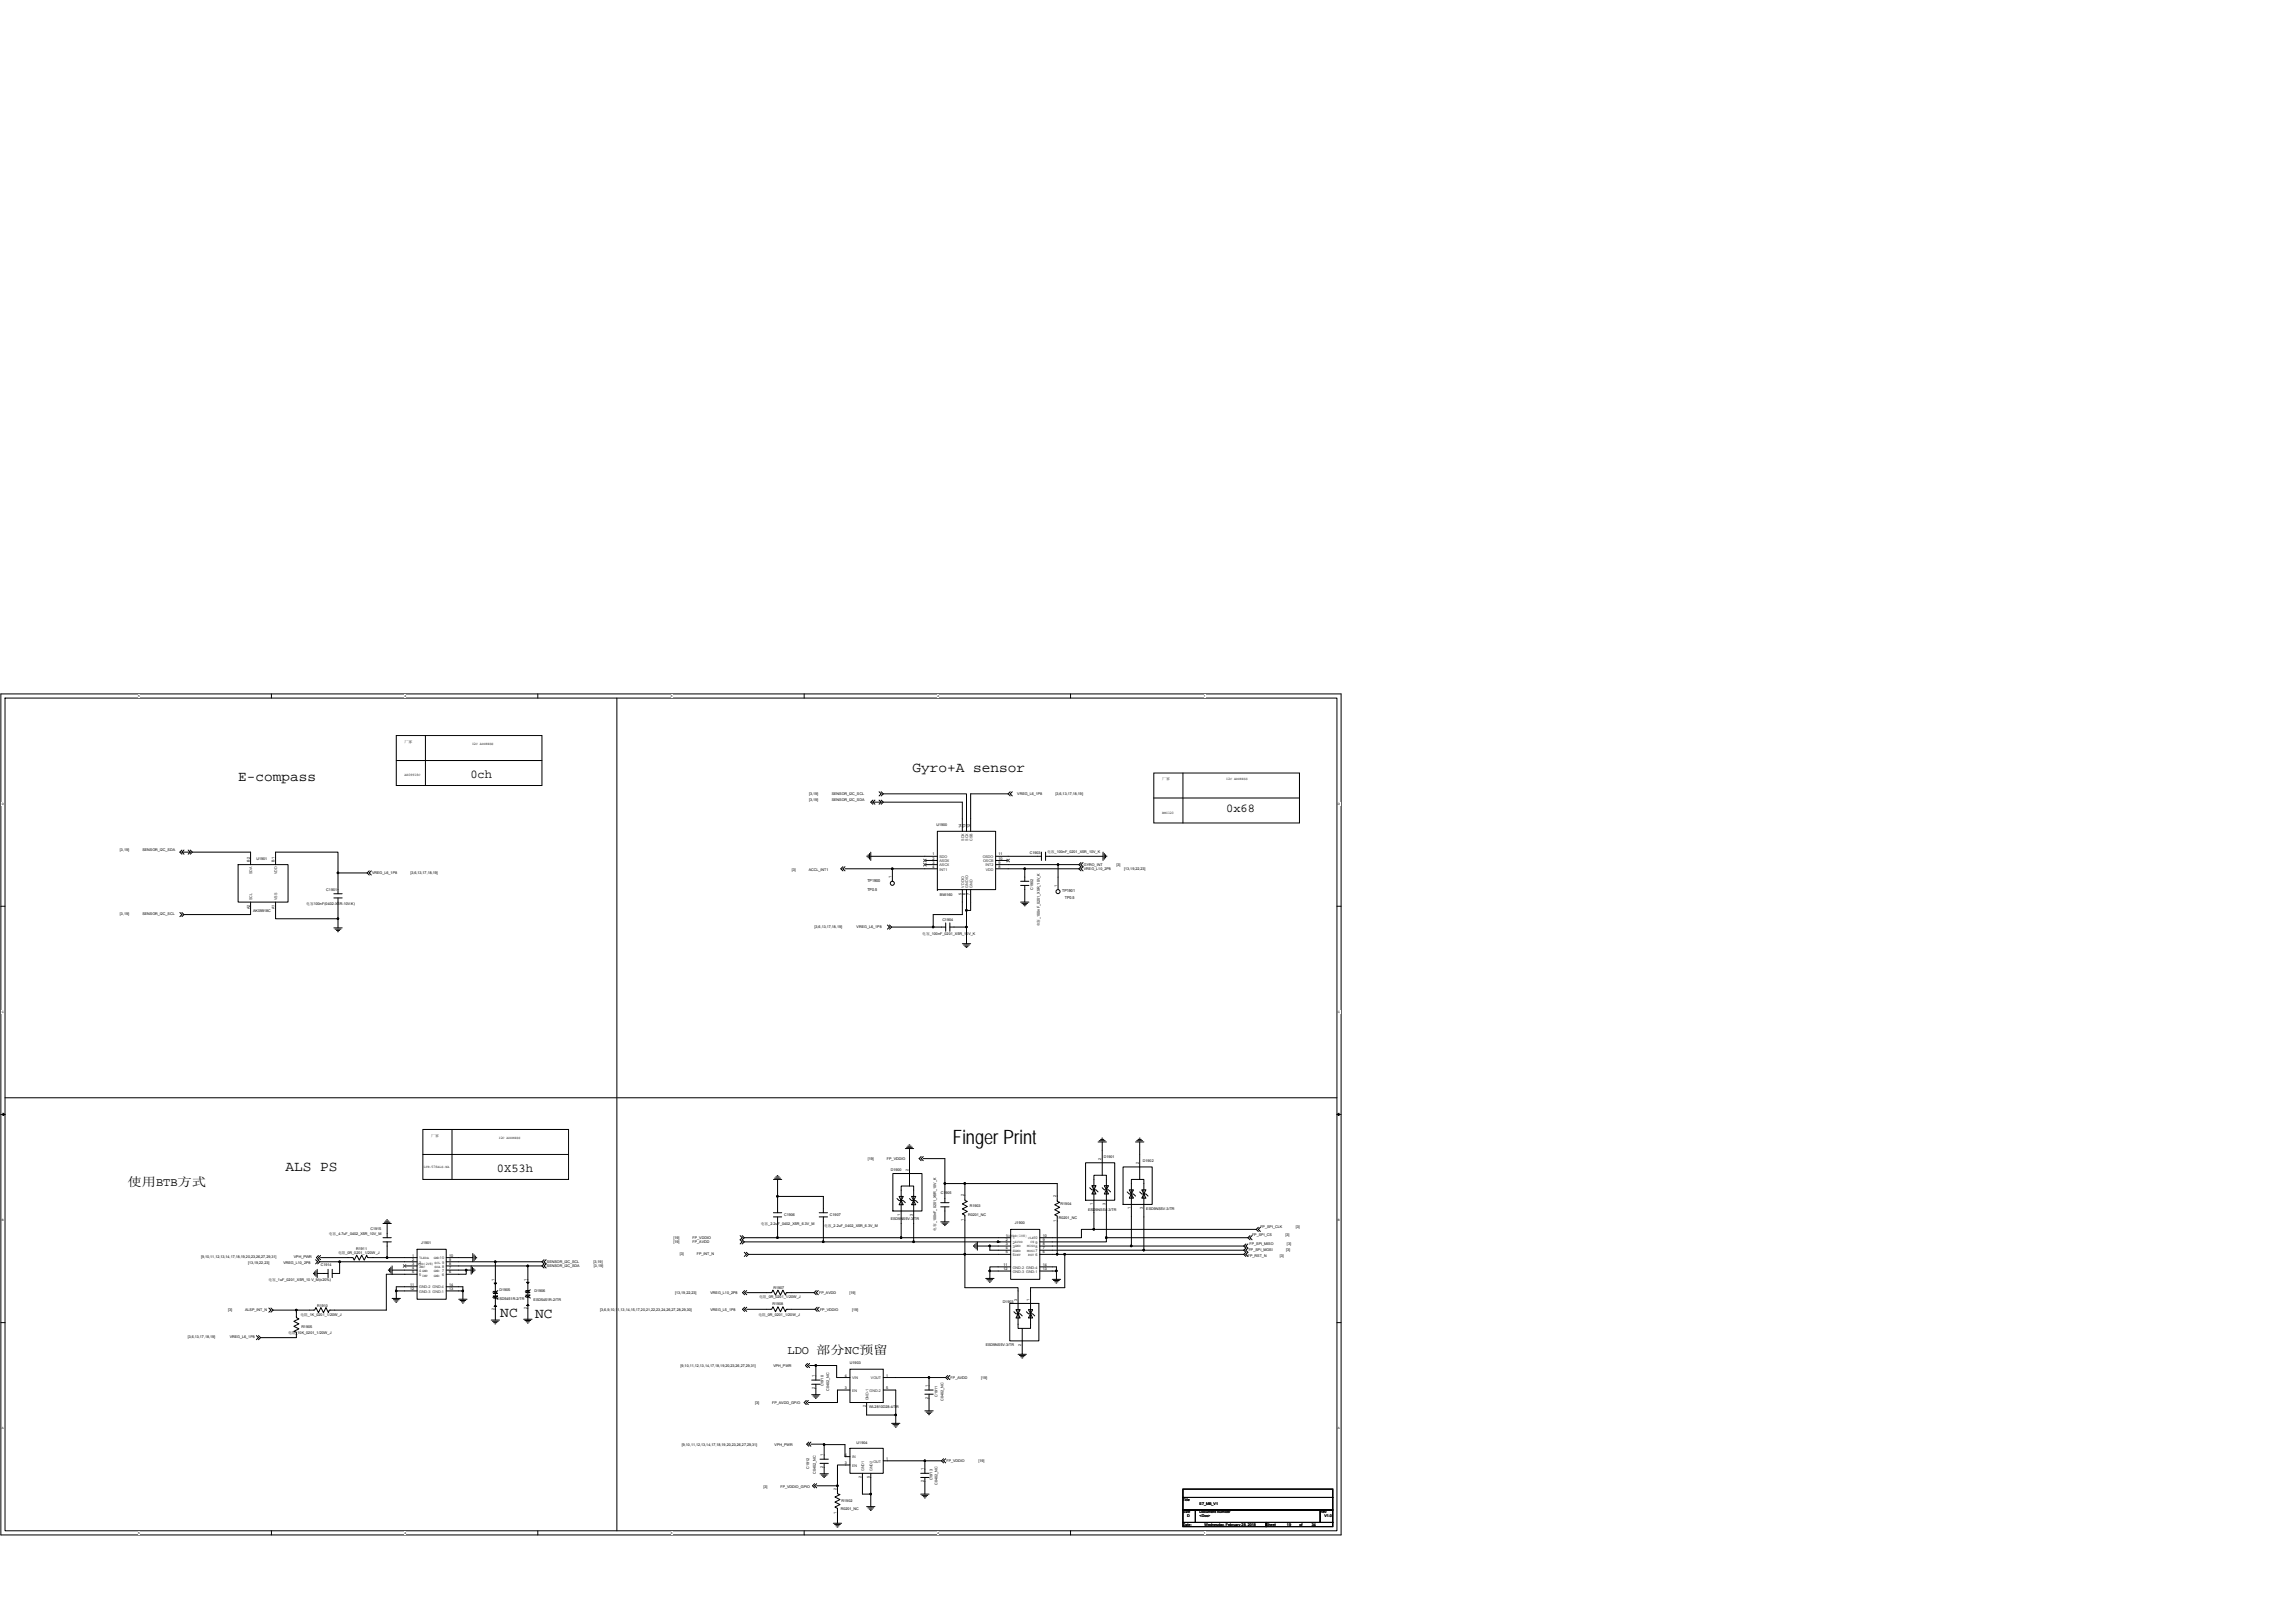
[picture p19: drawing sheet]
<svg xmlns="http://www.w3.org/2000/svg" width="420mm" height="297mm" viewBox="0 0 420 297" stroke-linecap="round" stroke-linejoin="round" font-family="sans-serif">
<defs><g id="words">
<text font-size="3.6" x="174.4" y="209.3">Finger Print</text>
<g font-size="2.6">
<text x="43.6" y="142.9">E-compass</text>
<text x="167" y="141.3">Gyro+A sensor</text>
<text x="52.3" y="214.3">ALS PS</text>
<text x="91.6" y="241">NC</text>
<text x="98" y="241.3">NC</text>
</g>
<g font-size="2.2">
<text x="86.1" y="142.5">0ch</text>
<text x="224.5" y="148.7">0x68</text>
<text x="91" y="214.5">0X53h</text>
<text x="23.3" y="217">使用BTB方式</text>
<text x="144.2" y="247.8">LDO 部分NC预留</text>
</g>
<g font-size=".7">
<text x="74.1" y="136">厂家</text>
<text x="86.4" y="136.4">I2C ADDRESS</text>
<text x="74.1" y="142">AK09918C</text>
<text x="212.8" y="142.8">厂家</text>
<text x="224.5" y="142.8">I2C ADDRESS</text>
<text x="148.1" y="146.7">[3,19]</text>
<text x="148.1" y="145.4">[3,19]</text>
<text x="152.3" y="146.7">SENSOR_I2C_SDA</text>
<text x="152.3" y="145.4">SENSOR_I2C_SCL</text>
<text x="186.2" y="145.5">VREG_L6_1P8</text>
<text x="193.2" y="145.5">[3,6,13,17,18,19]</text>
<text x="212.8" y="148.9">BMI120</text>
<text x="22" y="155.8">[3,19]</text>
<text x="26.1" y="155.8">SENSOR_I2C_SDA</text>
<text x="171.5" y="151.2">U1900</text>
<text x="176" y="151.6" transform="rotate(-90 176 151.6)">14</text>
<text x="176.8" y="151.6" transform="rotate(-90 176.8 151.6)">13</text>
<text x="177.5" y="151.6" transform="rotate(-90 177.5 151.6)">12</text>
<text x="45.7" y="157.7" transform="rotate(-90 45.7 157.7)">B2</text>
<text x="46.9" y="157.5">U1901</text>
<text x="50.3" y="157.7" transform="rotate(-90 50.3 157.7)">B1</text>
<text x="68.1" y="160">VREG_L6_1P8</text>
<text x="75.1" y="160">[3,6,13,17,18,19]</text>
<text x="144.9" y="159.3">[3]</text>
<text x="148.1" y="159.3">ACCL_INT1</text>
<text x="158.8" y="161.5">TP1900</text>
<text x="163.2" y="160.8" transform="rotate(-90 163.2 160.8)">1</text>
<text x="170.7" y="156.5">1</text>
<text x="170.7" y="157.3">2</text>
<text x="170.7" y="158.1">3</text>
<text x="170.7" y="158.8">4</text>
<text x="182.8" y="158.1">9</text>
<text x="182.8" y="157.3">10</text>
<text x="182.8" y="156.5">11</text>
<text x="182.8" y="158.8">8</text>
<text x="188.5" y="156.3">C1903</text>
<text x="191.7" y="156.1">电容_100nF_0201_X5R_10V_K</text>
<text x="198.4" y="159.2">VREG_L10_2P8</text>
<text x="198.4" y="158.5">GYRO_INT</text>
<text x="204.4" y="158.5">[3]</text>
<text x="205.8" y="159.2">[13,19,22,23]</text>
<text x="22" y="167.5">[3,19]</text>
<text x="26.1" y="167.5">SENSOR_I2C_SCL</text>
<text x="45.7" y="166.5" transform="rotate(-90 45.7 166.5)">A2</text>
<text x="46.3" y="166.9">AK09918C</text>
<text x="50.3" y="166.5" transform="rotate(-90 50.3 166.5)">A1</text>
<text x="56.1" y="165.6">电容100nF(0402-X5R-10V-K)</text>
<text x="59.7" y="163.1">C1901</text>
<text x="158.8" y="163">TP0.5</text>
<text x="172.1" y="164">BMI160</text>
<text x="176" y="163.7" transform="rotate(-90 176 163.7)">5</text>
<text x="176.8" y="163.7" transform="rotate(-90 176.8 163.7)">6</text>
<text x="177.5" y="163.7" transform="rotate(-90 177.5 163.7)">7</text>
<text x="189.2" y="162.9" transform="rotate(-90 189.2 162.9)">C1902</text>
<text x="193.5" y="162.3" transform="rotate(-90 193.5 162.3)">1</text>
<text x="194.5" y="163.2">TP1901</text>
<text x="194.9" y="164.5">TP0.5</text>
<text x="149.1" y="169.8">[3,6,13,17,18,19]</text>
<text x="156.8" y="169.8">VREG_L6_1P8</text>
<text x="168.9" y="171.2">电容_100nF_0201_X5R_10V_K</text>
<text x="172.5" y="168.6">C1904</text>
<text x="190.4" y="169.5" transform="rotate(-90 190.4 169.5)">电容_100nF_0201_X5R_10V_K</text>
<text x="78.9" y="208">厂家</text>
<text x="91.3" y="208.5">I2C ADDRESS</text>
<text x="77.6" y="213.8">LTR-578ALS-WA</text>
<text x="158.9" y="212.3">[19]</text>
<text x="162.4" y="212.3">FP_VDDIO</text>
<text x="163.1" y="214.3">D1900</text>
<text x="166.3" y="214.2" transform="rotate(-90 166.3 214.2)">2</text>
<text x="201.6" y="212.3" transform="rotate(-90 201.6 212.3)">2</text>
<text x="202.1" y="211.9">D1901</text>
<text x="208.5" y="213" transform="rotate(-90 208.5 213)">2</text>
<text x="209.2" y="212.6">D1902</text>
<text x="172.2" y="218.4">C1905</text>
<text x="176.5" y="219" transform="rotate(-90 176.5 219)">2</text>
<text x="177.6" y="220.9">R1903</text>
<text x="193.4" y="219.1" transform="rotate(-90 193.4 219.1)">2</text>
<text x="194.2" y="220.6">R1904</text>
<text x="199.2" y="221.6">ESD9NS5V-3/TR</text>
<text x="200.1" y="220.6" transform="rotate(-90 200.1 220.6)">1</text>
<text x="202.4" y="220.6" transform="rotate(-90 202.4 220.6)">3</text>
<text x="207" y="221.3" transform="rotate(-90 207 221.3)">1</text>
<text x="209.2" y="221.3" transform="rotate(-90 209.2 221.3)">3</text>
<text x="209.9" y="221.5">ESD9NS5V-3/TR</text>
<text x="60.2" y="226.1">电容_4.7uF_0402_X5R_10V_M</text>
<text x="67.8" y="225.1">C1915</text>
<text x="77.1" y="227.7">J1901</text>
<text x="123.3" y="227.4">[19]</text>
<text x="123.3" y="226.7">[19]</text>
<text x="126.8" y="227.4">FP_AVDD</text>
<text x="126.8" y="226.7">FP_VDDIO</text>
<text x="139.3" y="224.2">电容_2.2uF_0402_X5R_6.3V_M</text>
<text x="143.6" y="222.6">C1906</text>
<text x="150.9" y="224.5">电容_2.2uF_0402_X5R_6.3V_M</text>
<text x="151.9" y="222.6">C1907</text>
<text x="163.1" y="223.3">ESD9NS5V-3/TR</text>
<text x="164.8" y="222.5" transform="rotate(-90 164.8 222.5)">1</text>
<text x="167.1" y="222.5" transform="rotate(-90 167.1 222.5)">3</text>
<text x="171.4" y="225.2" transform="rotate(-90 171.4 225.2)">电容_100nF_0201_X5R_10V_K</text>
<text x="176.5" y="223.5" transform="rotate(-90 176.5 223.5)">1</text>
<text x="177.2" y="222.6">R0201_NC</text>
<text x="184.1" y="226.4">1IOVDD(1V8)</text>
<text x="184.1" y="227.1">2</text>
<text x="184.1" y="227.9">3</text>
<text x="185.8" y="224.1">J1900</text>
<text x="188.2" y="226.8">CLK10</text>
<text x="188.7" y="227.5">CS 9</text>
<text x="190.9" y="226.4">10</text>
<text x="190.9" y="227.9">8</text>
<text x="190.9" y="227.1">9</text>
<text x="193.4" y="223.6" transform="rotate(-90 193.4 223.6)">1</text>
<text x="193.9" y="223">R0201_NC</text>
<text x="228.8" y="227.9">FP_SPI_MISO</text>
<text x="229.2" y="226.2">FP_SPI_CS</text>
<text x="230.7" y="224.7">FP_SPI_CLK</text>
<text x="235.3" y="226.2">[3]</text>
<text x="235.6" y="227.9">[3]</text>
<text x="237.2" y="224.7">[3]</text>
<text x="36.8" y="230.2">[9,10,11,12,13,14,17,18,19,20,23,26,27,29,31]</text>
<text x="45.4" y="231.2">[13,19,22,23]</text>
<text x="51.9" y="231.2">VREG_L10_2P8</text>
<text x="53.8" y="230.2">VPH_PWR</text>
<text x="58.7" y="231.8">C1914</text>
<text x="61.9" y="229.6">电阻_0R_0201_1/20W_J</text>
<text x="65.2" y="228.8">R1911</text>
<text x="75.4" y="230">1</text>
<text x="75.4" y="230.8">2</text>
<text x="75.4" y="231.5">3</text>
<text x="75.4" y="232.3">4</text>
<text x="75.4" y="233">5</text>
<text x="76.5" y="231.5">VDD(2V8) SCL</text>
<text x="79.4" y="232.9">GND 7</text>
<text x="79.4" y="233.6">GND 6</text>
<text x="79.4" y="230.4">GND10</text>
<text x="79.6" y="232.1">SDA 8</text>
<text x="82.2" y="230">10</text>
<text x="82.2" y="231.5">8</text>
<text x="82.2" y="230.8">9</text>
<text x="82.2" y="232.3">7</text>
<text x="82.2" y="233">6</text>
<text x="100.1" y="231.2">SENSOR_I2C_SCL</text>
<text x="100.1" y="231.9">SENSOR_I2C_SDA</text>
<text x="108.7" y="231.2">[3,19]</text>
<text x="108.7" y="231.9">[3,19]</text>
<text x="124.4" y="229.7">[3]</text>
<text x="127.6" y="229.7">FP_INT_N</text>
<text x="183.7" y="231.7">11</text>
<text x="183.7" y="232.5">12</text>
<text x="184.1" y="228.6">4</text>
<text x="184.1" y="229.4">5</text>
<text x="188.1" y="228.3">MISO8</text>
<text x="188.1" y="229.1">MOSI7</text>
<text x="188.2" y="229.8">RST 6</text>
<text x="190.9" y="231.7">14</text>
<text x="190.9" y="232.5">13</text>
<text x="190.9" y="228.6">7</text>
<text x="190.9" y="229.4">6</text>
<text x="228.5" y="230">FP_RST_N</text>
<text x="228.6" y="228.9">FP_SPI_MOSI</text>
<text x="234.3" y="230">[3]</text>
<text x="235.5" y="228.9">[3]</text>
<text x="41.8" y="239.9">[3]</text>
<text x="44.9" y="239.9">ALSP_INT_N</text>
<text x="49.2" y="234.5">电容_1uF_0201_X5R_10 V_M(±20%)</text>
<text x="58.1" y="239.2">R1910</text>
<text x="75.1" y="235.3">11</text>
<text x="75.1" y="236.1">12</text>
<text x="82.2" y="235.3">14</text>
<text x="82.2" y="236.1">13</text>
<text x="90.5" y="239.8" transform="rotate(-90 90.5 239.8)">2</text>
<text x="90.5" y="234.5" transform="rotate(-90 90.5 234.5)">1</text>
<text x="91" y="238">ESD5451R-2/TR</text>
<text x="91.4" y="236.3">D1905</text>
<text x="96.5" y="239.6" transform="rotate(-90 96.5 239.6)">2</text>
<text x="96.5" y="234.4" transform="rotate(-90 96.5 234.4)">1</text>
<text x="97.7" y="238.1">ESD5451R-2/TR</text>
<text x="97.8" y="236.4">D1906</text>
<text x="109.9" y="239.9">[3,6,9,10,11,13,14,15,17,20,21,22,23,24,26,27,28,29,30]</text>
<text x="123.6" y="236.9">[13,19,22,23]</text>
<text x="130.1" y="236.9">VREG_L10_2P8</text>
<text x="130.1" y="239.9">VREG_L5_1P8</text>
<text x="139" y="237.5">电阻_0R_0201_1/20W_J</text>
<text x="141.4" y="238.9">R1908</text>
<text x="141.6" y="236">R1907</text>
<text x="150" y="236.8">FP_AVDD</text>
<text x="150.1" y="239.9">FP_VDDIO</text>
<text x="155.5" y="236.8">[19]</text>
<text x="156" y="239.9">[19]</text>
<text x="183.6" y="238.4">D1903</text>
<text x="186.2" y="238" transform="rotate(-90 186.2 238)">3</text>
<text x="188.5" y="238" transform="rotate(-90 188.5 238)">1</text>
<text x="34.4" y="244.9">[3,6,13,17,18,19]</text>
<text x="42.1" y="244.9">VREG_L6_1P8</text>
<text x="52.7" y="244.2">电阻_10K_0201_1/20W_J</text>
<text x="55" y="240.9">电阻_1K_0201_1/20W_J</text>
<text x="55.2" y="243">R1905</text>
<text x="138.8" y="240.9">电阻_0R_0201_1/20W_J</text>
<text x="124.6" y="250.2">[9,10,11,12,13,14,17,18,19,20,23,26,27,29,31]</text>
<text x="141.6" y="250.2">VPH_PWR</text>
<text x="154.7" y="251.9">4</text>
<text x="155.6" y="249.7">U1903</text>
<text x="162.2" y="251.9">1</text>
<text x="180.5" y="246.3">ESD9NS5V-3/TR</text>
<text x="187" y="246.3" transform="rotate(-90 187 246.3)">2</text>
<text x="138.2" y="257">[3]</text>
<text x="141.4" y="257">FP_AVDD_GPIO</text>
<text x="149.2" y="254.3" transform="rotate(-90 149.2 254.3)">2</text>
<text x="149.2" y="252.1" transform="rotate(-90 149.2 252.1)">1</text>
<text x="150.8" y="253.7" transform="rotate(-90 150.8 253.7)">C1910</text>
<text x="151.8" y="254.6" transform="rotate(-90 151.8 254.6)">C0402_NC</text>
<text x="154.7" y="254.2">3</text>
<text x="158.5" y="257.6" transform="rotate(-90 158.5 257.6)">2</text>
<text x="159.1" y="257.8">WL2810D28-4/TR</text>
<text x="162.2" y="254.2">5</text>
<text x="169.9" y="256.1" transform="rotate(-90 169.9 256.1)">2</text>
<text x="169.9" y="253.9" transform="rotate(-90 169.9 253.9)">1</text>
<text x="171.6" y="255.7" transform="rotate(-90 171.6 255.7)">C1911</text>
<text x="172.7" y="256.4" transform="rotate(-90 172.7 256.4)">C0402_NC</text>
<text x="174" y="252.3">FP_AVDD</text>
<text x="179.6" y="252.3">[19]</text>
<text x="124.8" y="264.6">[9,10,11,12,13,14,17,18,19,20,23,26,27,29,31]</text>
<text x="141.8" y="264.6">VPH_PWR</text>
<text x="148.2" y="268.8" transform="rotate(-90 148.2 268.8)">C1912</text>
<text x="149.4" y="269.8" transform="rotate(-90 149.4 269.8)">C0402_NC</text>
<text x="150.7" y="268.7" transform="rotate(-90 150.7 268.7)">2</text>
<text x="150.7" y="266.5" transform="rotate(-90 150.7 266.5)">1</text>
<text x="154.7" y="267.9">3</text>
<text x="154.7" y="266.4">4</text>
<text x="156.8" y="264.3">U1904</text>
<text x="162.2" y="267.2">1</text>
<text x="169.2" y="269.1" transform="rotate(-90 169.2 269.1)">1</text>
<text x="173.3" y="267.6">FP_VDDIO</text>
<text x="179.1" y="267.6">[19]</text>
<text x="139.8" y="272.2">[3]</text>
<text x="142.9" y="272.2">FP_VDDIO_GPIO</text>
<text x="153.2" y="272.6" transform="rotate(-90 153.2 272.6)">2</text>
<text x="154.1" y="274.8">R1902</text>
<text x="157.7" y="270.6" transform="rotate(-90 157.7 270.6)">2</text>
<text x="159.2" y="270.6" transform="rotate(-90 159.2 270.6)">5</text>
<text x="169.2" y="271.3" transform="rotate(-90 169.2 271.3)">2</text>
<text x="170.7" y="270.9" transform="rotate(-90 170.7 270.9)">C1913</text>
<text x="171.6" y="271.8" transform="rotate(-90 171.6 271.8)">C0402_NC</text>
<text x="216.6" y="274.7">Title</text>
<text x="219.6" y="275.4">E7_MB_V1</text>
<text x="153.2" y="277.1" transform="rotate(-90 153.2 277.1)">1</text>
<text x="153.9" y="276.4">R0201_NC</text>
<text x="216.6" y="277">Size</text>
<text x="216.6" y="279.3">Date:</text>
<text x="217.3" y="277.7">D</text>
<text x="219.6" y="277">Document Number</text>
<text x="219.6" y="277.7">&lt;Doc&gt;</text>
<text x="220.5" y="279.3">Wednesday, February 28, 2018</text>
<text x="231.8" y="279.3">Sheet</text>
<text x="235.6" y="279.3">19</text>
<text x="237.9" y="279.3">of</text>
<text x="240.2" y="279.3">34</text>
<text x="241.7" y="277">Rev</text>
<text x="242.5" y="277.7">V1.0</text>
</g>
<g font-size=".7" fill="#333">
<text x="176.5" y="153.9" transform="rotate(-90 176.5 153.9)">SDX</text>
<text x="177.3" y="153.9" transform="rotate(-90 177.3 153.9)">SCX</text>
<text x="178" y="153.9" transform="rotate(-90 178 153.9)">CSB</text>
<text x="46.2" y="160" transform="rotate(-90 46.2 160)">SDA</text>
<text x="50.8" y="160" transform="rotate(-90 50.8 160)">VDD</text>
<text x="172" y="157">SDO</text>
<text x="172" y="157.8">ASDX</text>
<text x="172" y="158.6">ASCX</text>
<text x="172" y="159.3">INT1</text>
<text x="179.9" y="157">OSDO</text>
<text x="180" y="157.8">OSCB</text>
<text x="180.4" y="158.6">INT2</text>
<text x="180.5" y="159.3">VDD</text>
<text x="46.2" y="164.7" transform="rotate(-90 46.2 164.7)">SCL</text>
<text x="50.8" y="164.7" transform="rotate(-90 50.8 164.7)">VSS</text>
<text x="176.5" y="162.4" transform="rotate(-90 176.5 162.4)">VDDIO</text>
<text x="177.3" y="162.4" transform="rotate(-90 177.3 162.4)">GNDIO</text>
<text x="178" y="162.4" transform="rotate(-90 178 162.4)">GND</text>
<text x="185.4" y="226.8">1</text>
<text x="185.4" y="227.6">2AVDD</text>
<text x="76.7" y="230.5">1LEDA</text>
<text x="76.7" y="231.2">2</text>
<text x="76.7" y="232">3NC</text>
<text x="76.7" y="232.8">4 GND</text>
<text x="76.7" y="233.5">5 INT</text>
<text x="80.9" y="231.2">9</text>
<text x="185.4" y="228.4">3GND</text>
<text x="185.4" y="229.1">4GND</text>
<text x="185.4" y="229.9">5INT</text>
<text x="185.4" y="232.2">GND-2 GND-4</text>
<text x="185.4" y="232.9">GND-3 GND-1</text>
<text x="76.7" y="235.8">GND-2 GND-4</text>
<text x="76.7" y="236.6">GND-3 GND-1</text>
<text x="156" y="254.7">EN</text>
<text x="156" y="252.4">VIN</text>
<text x="159" y="256.3" transform="rotate(-90 159 256.3)">GND-1</text>
<text x="159.2" y="254.7">GND-2</text>
<text x="159.5" y="252.4">VOUT</text>
<text x="156" y="268.4">EN</text>
<text x="156" y="266.9">IN</text>
<text x="158.2" y="269.3" transform="rotate(-90 158.2 269.3)">GND1</text>
<text x="159.7" y="269.3" transform="rotate(-90 159.7 269.3)">GND2</text>
<text x="159.9" y="267.7">OUT</text>
</g>
<g font-size=".5">
<text x="25.3" y="127.6">5</text>
<text x="74.1" y="127.6">4</text>
<text x="122.8" y="127.6">3</text>
<text x="171.6" y="127.6">2</text>
<text x="220.4" y="127.6">1</text>
<text x=".3" y="147.3">D</text>
<text x="245" y="147.3">D</text>
<text x=".3" y="185.4">C</text>
<text x="245" y="185.4">C</text>
<text x=".3" y="223.5">B</text>
<text x="245" y="223.5">B</text>
<text x=".3" y="261.6">A</text>
<text x="245" y="261.6">A</text>
<text x="25.3" y="280.7">5</text>
<text x="74.1" y="280.7">4</text>
<text x="122.8" y="280.7">3</text>
<text x="171.6" y="280.7">2</text>
<text x="220.4" y="280.7">1</text>
</g>
</g></defs>
<path d="M.2 127h245.3v153.9h-245.3zM.9 127.8h243.9v152.4h-243.9z" fill="none" stroke="#000" stroke-width=".18"/>
<g fill="#fff">
<path d="M25.3 127.1h.3v.6h-.3z"/>
<path d="M25.3 280.2h.3v.6h-.3z"/>
</g>
<path d="M49.7 127v.8M49.7 280.2v.7" fill="none" stroke="#000" stroke-width=".18"/>
<g fill="#fff">
<path d="M74.1 127.1h.3v.6h-.3z"/>
<path d="M74.1 280.2h.3v.6h-.3z"/>
</g>
<path d="M98.5 127v.8M98.5 280.2v.7" fill="none" stroke="#000" stroke-width=".18"/>
<g fill="#fff">
<path d="M122.8 127.1h.3v.6h-.3z"/>
<path d="M122.8 280.2h.3v.6h-.3z"/>
</g>
<path d="M147.2 127v.8M147.2 280.2v.7" fill="none" stroke="#000" stroke-width=".18"/>
<g fill="#fff">
<path d="M171.6 127.1h.3v.6h-.3z"/>
<path d="M171.6 280.2h.3v.6h-.3z"/>
</g>
<path d="M196 127v.8M196 280.2v.7" fill="none" stroke="#000" stroke-width=".18"/>
<g fill="#fff">
<path d="M220.4 127.1h.3v.6h-.3z"/>
<path d="M220.4 280.2h.3v.6h-.3z"/>
<path d="M.3 146.8h.4v.6h-.4z"/>
<path d="M245 146.8h.3v.6h-.3z"/>
<path d="M.3 184.9h.4v.6h-.4z"/>
<path d="M245 184.9h.3v.6h-.3z"/>
</g>
<path d="M.2 165.9h.7M244.8 165.9h.7" fill="none" stroke="#000" stroke-width=".18"/>
<g fill="#fff">
<path d="M.3 223h.4v.6h-.4z"/>
<path d="M245 223h.3v.6h-.3z"/>
</g>
<path d="M.2 204h.7M244.8 204h.7" fill="none" stroke="#000" stroke-width=".18"/>
<path d="M.5 203.7l.4 .3-.4 .2zM244.8 204l.3-.3v.5z" fill="#000" stroke="#000" stroke-width=".18"/>
<g fill="#fff">
<path d="M.3 261.1h.4v.6h-.4z"/>
<path d="M245 261.1h.3v.6h-.3z"/>
</g>
<g fill="none" stroke="#000" stroke-width=".18">
<path d="M72.5 134.6h26.7v9.2h-26.7zM72.5 139.2h26.7M77.9 134.6v9.2M112.9 127.8v152.4M33.3 155.6l-.4 .4 .4 .3M33.3 156l.4 .3M33.3 156h1.5M33.7 155.6l-.4 .4M34.4 155.6l.4 .4M34.8 156l-.4 .3M34.8 155.6l.4 .4M35.2 156h10.7v2.2"/>
<path d="M35.2 156l-.4 .3M43.6 158.2h9.1v6.9h-9.1zM45.9 158.2h.1M50.5 158.2v-2.2h11.4v3.8M50.5 158.2h.1M61.9 159.8h5.3M61.9 159.8v3.8M67.2 159.8l.4 .3M67.6 159.4l-.4 .4M68 159.4l-.4 .4 .4 .3M154.3 158.6l-.4 .4 .4 .4M154.7 158.6l-.4 .4 .4 .4"/>
<path d="M154.7 159h8.7M158.7 156.6v.2M159 156.4v.6M159.2 156.2v1M159.4 156v1.5M159.4 156.7h12.2M159.8 146.8l.4 .4M159.8 146.8h1.5M159.8 146.4l-.4 .4 .4 .4M160.2 146.4l-.4 .4M160.9 146.4l.4 .4M160.9 144.9l.4 .4-.4 .4"/>
<path d="M161.3 146.4l.4 .4M161.3 144.9l.4 .4M161.3 146.8l-.4 .4M161.7 146.8l-.4 .4M161.7 145.3l-.4 .4M161.7 145.3h15.2v6.8M161.7 146.8h14.5v5.3M163.4 159h8.2M163.4 159v2.3M169.3 157.5h2.3M169.3 158.2h2.3M171.6 152.1h10.7v10.7h-10.7z"/>
<path d="M171.6 156.7h.1M171.6 157.5h.1M171.6 158.2h.1M171.6 159h.1M176.2 152.1h.1M176.9 152.1h.1M177.7 152.1h.1M182.3 156.7h8.4M182.3 159h.1M182.3 158.2h.1M182.3 157.5h.1M182.3 156.7h.1"/>
<path d="M182.3 159h5.3M182.3 158.2h11.4M182.3 157.5h2.3M184.6 145.3h-6.9v6.8M184.6 145.3l.3 .4M184.9 144.9l-.3 .4M185.3 144.9l-.4 .4 .4 .4M190.7 156v1.5M190.7 156.7h.1M191.4 156.7h.1M191.4 156v1.5M191.4 156.7h10.5"/>
<path d="M197.5 159h-9.9v2.3M197.5 158.2l.4 .4-.4 .4M197.5 159l.4 .4M197.5 158.2h-3.8v4.6M197.9 157.9l-.4 .3M198.3 157.9l-.4 .3 .4 .4-.4 .4 .4 .4M201.9 156v1.5M202.2 156.2v1M202.4 156.4v.6M202.6 156.6v.2M211.2 141.5h26.7v9.1h-26.7zM211.2 146h26.7"/>
<path d="M216.6 141.5v9.1M32.9 167l.4 .4-.4 .4M33.3 167l.4 .4M33.7 167.4l-.4 .4M45.9 165.1h.1M45.9 165.1v2.3h-12.2M50.5 165.1v3h11.4v1.7M50.5 165.1h.1M61.1 169.8h1.5M61.1 163.6h1.5M61.1 164.3h1.5M61.4 170.1h1"/>
<path d="M61.6 170.3h.6M61.8 170.5h.2M61.9 163.6h.1M61.9 164.3h.1M61.9 164.3v3.8M162.5 169.3l.3 .4-.3 .4M162.8 169.3l.4 .4M163.2 169.7l-.4 .4M163.2 169.7h7.6M163.4 161.3h.1M171.6 162.8h.1M173.1 169.7h.1"/>
<path d="M173.1 168.9v1.5M173.9 168.9v1.5M173.9 169.7h.1M176.2 172.7h1.5M176.2 162.8h.1M176.2 162.8v4.6h-5.4v2.3h2.3M176.4 173h1.1M176.6 173.2h.6M176.9 173.4h.1M176.9 162.8h.1M176.9 162.8v3.8M176.9 166.6v3.1h-3"/>
<path d="M176.9 169.7v3M177.7 162.8h.1M177.7 162.8v3.8h-.8M186.8 165.1h1.6M186.8 162.1h1.6M186.8 161.3h1.6M187.1 165.3h1M187.3 165.6h.6M187.5 165.8h.2M187.6 162.1h.1M187.6 161.3h.1M187.6 162.1v3"/>
<path d="M193.7 162.8h.1M.9 200.9h243.9M77.4 206.7h26.7v9.2h-26.7zM77.4 211.3h26.7M82.8 206.7v9.2M141.6 215.9h1.5M141.8 215.6h1.1M142 215.4h.7M142.3 215.2h.1M142.4 215.9v3.1M142.4 219h8.3v3M142.4 219v3"/>
<path d="M163.5 214.8h5.3v6.8h-5.3zM164.2 219.4l.4 .3h.8l.3 .4M164.6 219h.8l-.4 .7zM165 219.7l.4 .8h-.8zM165.7 210.2h1.6M166 210h1M166.1 214.8h.1M166.2 209.8h.6M166.4 209.5h.2M166.5 210.2v6.9M166.5 219.4l.4 .3h.7l.4 .4M166.9 219h.7l-.3 .7z"/>
<path d="M167.3 219.7l.3 .8h-.7zM168.6 211.7l-.3 .3 .3 .4M169 211.7l-.4 .3 .4 .4M169 212h4v4.6M173 216.6v3.5M173 216.6h3.6M176.6 216.6h17v3.1M176.6 219.5h.1M176.6 219.5v.2l.5 .2-.9 .4 .9 .5-.9 .5 .9 .4-.9 .5 .4 .2v.1M176.6 216.6v2.9M193.6 219.7h.1M193.6 219.7v.2l.4 .1-.9 .5 .9 .5-.9 .4 .9 .5-.9 .4 .5 .2v.2"/>
<path d="M198.7 212.8h5.4v6.9h-5.4zM199.5 217.4l.4 .4h.7l.4 .3M199.9 217h.7l-.3 .8zM200.3 217.8l.3 .7h-.7zM200.3 219.7v5.3M200.3 219.7h.1M200.3 219.7v-4.6h2.3v4.6M201 209h1.6M201.2 208.8h1.1M201.4 212.8h.1M201.5 208.5h.6M201.7 208.3h.2"/>
<path d="M201.8 209v6.1M201.8 217.4l.4 .4h.7l.4 .3M202.2 217h.7l-.3 .8zM202.6 217.8l.3 .7h-.7zM202.6 219.7h.1M202.6 219.7v6.8M205.6 213.6h5.3v6.8h-5.3zM206.4 218.1l.3 .4h.8l.4 .4M206.7 217.8h.8l-.4 .7zM207.1 218.5l.4 .8h-.8zM207.9 209h1.5M208.1 208.8h1.1"/>
<path d="M208.3 213.6h.1M208.3 208.5h.6M208.6 208.3h.1M208.6 218.1l.4 .4h.8l.4 .4M208.6 209v6.9M209 217.8h.8l-.4 .7zM209.4 218.5l.4 .8h-.8zM49.2 239.4l.4 .4-.4 .4M49.6 239.4l.4 .4M50 239.8h4.3M50 239.8l-.4 .4M54.3 239.8v1.2"/>
<path d="M54.3 239.8h3.2M57.4 233v.2M57.5 239.8h.1l.2-.5 .5 .9 .4-.9 .5 .9 .5-.9 .4 .9 .2-.4h.2M57.5 239.8h.1M57.6 232.8v.6M57.8 230.5l.4 .4-.4 .4M57.8 232.5v1.1M58.1 233.1h2M58.1 232.3v1.5M58.2 230.5l.3 .4M58.3 229.8l-.4 .4 .4 .3M58.5 230.9l-.3 .4"/>
<path d="M58.5 230.9h3.7M58.7 230.2h5.8M58.7 229.8l-.4 .4 .4 .3M60.1 232.3v1.5M60.1 233.1h.1M60.5 239.8h.1M60.8 233.1h.1M60.8 232.3v1.5M64.5 230.2h.1l.2 .4 .5-.9 .5 .9 .4-.9 .5 .9 .4-.9 .2 .5h.2M64.5 230.2h.1M67.5 230.2h.1M67.5 230.2h3.4"/>
<path d="M70.1 227.3h1.5M70.1 226.5h1.5M70.1 223.9h1.5M70.3 223.7h1.1M70.6 223.5h.6M70.8 223.2h.1M70.9 230.2h5.5M70.9 227.3h.1M70.9 226.5h.1M70.9 227.3v2.9M70.9 223.9v2.6M71.1 232.4v.1"/>
<path d="M71.3 232.2v.6M71.6 231.9v1.1M71.8 237.6h1.5M71.8 231.7v1.5M72 237.9h1.1M72.3 238.1h.5M72.5 238.3h.1M72.5 236.3v1.3M72.5 236.3h3.9M74.1 231.7h2.3M76.4 233.2h-5.7v6.6h-10.2M76.4 230.9h-14.2v2.2h-1.4"/>
<path d="M76.4 232.5h-4.6M76.4 235.5h-3.9v.8M76.4 237.8h.1M76.4 237h.1M76.4 234.7h.1M76.4 234h.1M76.4 233.2h.1M76.4 232.5h.1M76.4 231.7h.1M76.4 230.9h.1M76.4 230.2h.1M76.4 228.6h5.3v9.2h-5.3z"/>
<path d="M80.2 237.8h.1M80.2 237h.1M80.2 234.7h.1M80.2 234h.1M80.2 233.2h.1M80.2 232.5h.1M80.2 231.7h.1M80.2 230.9h.1M80.2 230.2h.1M81.7 231.7h14.9M81.7 230.9h9M81.7 230.2h4.9"/>
<path d="M81.7 232.5h3.7M81.7 235.5h3v.8M81.7 236.3h3M84 237.8h1.5M84.2 238h1.1M84.4 238.3h.6M84.7 238.5h.1M84.7 236.3v1.5M86.3 231.7v1.5M86.3 232.5h-.9v.7h-3.7M86.5 231.9v1.1M86.6 229.4v1.5"/>
<path d="M86.7 232.2v.6M86.8 229.6v1.1M86.9 232.4v.1M87 229.9v.6M87.3 230.1v.2M90.2 237.4l.2 .2h.6l.1 .1M90.3 237.2h.8l-.4 .4zM90.7 236.3l.4 .4h-.8zM91.1 236.2l-.1 .1h-.6l-.2 .2M96.2 237.3l.1 .1h.6l.2 .2M96.3 237h.7l-.4 .4zM96.3 236.6l.3-.4 .4 .4z"/>
<path d="M97.1 236.1l-.2 .1h-.6l-.1 .1M99.2 230.9l.4 .4-.4 .4M99.2 231.7l.4 .4M99.2 230.9h-8.5v10.7M99.2 231.7h-2.6v9.7M99.6 230.5l-.4 .4M100 230.5l-.4 .4 .4 .4-.4 .4 .4 .4M135.5 226.1l.4 .4-.4 .4 .4 .4-.4 .4M135.9 226.1l.4 .4M136.3 227.3l-.4 .4M136.3 226.5l-.4 .4 .4 .4M136.3 227.3h31"/>
<path d="M136.3 226.5h6.1M136.3 229.2l.3 .4-.3 .4M136.3 236.2l-.4 .4 .4 .4M136.3 239.2l-.4 .4 .4 .4M136.6 229.2l.4 .4M136.7 236.2l-.4 .4 .4 .4M136.7 239.2l-.4 .4 .4 .4M136.7 236.6h4.4M136.7 239.6h4.4M137 229.6l-.4 .4M137 229.6h48M141.1 236.6h.1"/>
<path d="M141.1 239.6h.1M141.1 236.6h.2l.2-.5 .5 .9 .4-.9 .5 .9 .4-.9 .5 .9 .1-.4h.3M141.1 239.6h.2l.2-.4 .5 .9 .4-.9 .5 .9 .4-.9 .5 .9 .1-.5h.3M141.6 222.7h1.5M141.6 222h1.5M142.4 222.7h.1M142.4 222h.1M142.4 222.7v3.8M142.4 226.5h22.6M144.2 236.6h.1M144.2 239.6h.1M144.2 236.6h4.8"/>
<path d="M144.2 239.6h5M149 236.6l.4 .4M149.2 239.6l.4 .4M149.4 236.2l-.4 .4M149.6 239.2l-.4 .4M149.8 236.2l-.4 .4 .4 .4M150 239.2l-.4 .4 .4 .4M150 222.7h1.5M150 222h1.5M150.7 222.7h.1M150.7 222h.1M150.7 222.7v4.6"/>
<path d="M165 221.6v4.9h20M165 221.6h.1M165 221.6v-4.5h2.3v4.5M167.3 221.6h.1M167.3 221.6v5.7M167.3 227.3h15.4M172.2 223.6h1.5M172.2 220.1h1.5M172.2 220.9h1.5M172.5 223.9h1M172.7 224.1h.6M172.9 224.3h.1"/>
<path d="M173 220.9v2.7M173 220.1h.1M173 220.9h.1M176.6 222.5h.1M176.6 222.5v13.2h9.8v2.8M178.2 228v.1M178.5 227.7v.6M178.7 227.5v1.1M178.9 227.3v1.5M178.9 228h2.3M180.5 234h1.5M180.7 234.2h1"/>
<path d="M180.9 234.4h.6M181.1 234.7h.2M181.2 232.6v1.4M182.7 227.3h2.3M182.7 227.3h.4M184.9 238.5h5.3v6.9h-5.3zM185 234.1h.1M185 233.4h.1M185 231.1h.1M185 230.3h.1M185 229.6h.1M185 228.8h.1"/>
<path d="M185 228h.1M185 227.3h.1M185 226.5h.1M185 225h5.4v9.1h-5.4zM185 228h-3.8v.8h3.8M185 231.9h-3.8v.7h3.8M186 239.7h.8l-.4 .8zM186.4 238.5h.1M186.4 238.5v4.6h2.3v-4.6M188.3 239.7h.7l-.3 .8zM188.7 238.5h.1M188.8 234.1h.1"/>
<path d="M188.8 233.4h.1M188.8 231.1h.1M188.8 230.3h.1M188.8 229.6h.1M188.8 228.8h.1M188.8 228h.1M188.8 227.3h.1M188.8 226.5h.1M190.4 228h16.7M190.4 228.8h19M190.4 229.6h3.2M190.4 231.9h3v.7h-3"/>
<path d="M192.6 234.1h1.6M192.9 234.4h1M193.1 234.6h.6M193.3 234.8h.2M193.4 232.6v1.5M193.6 229.6h1.3M193.6 222.7h.1M193.6 222.7v6.9M194.9 229.6v6.1h-6.2v2.8M194.9 229.6h32.8M200.3 225h29.7M200.3 225h-2.3v1.5h-7.6"/>
<path d="M202.6 226.5h25.9M202.6 226.5v.8h-12.2M207.1 220.4h.1M207.1 220.4v-4.5h2.3v4.5M207.1 220.4v7.6M207.1 228h20.6M209.4 220.4h.1M209.4 220.4v8.4h18.3M227.7 228l.4 .4-.4 .4M227.7 228.8l.4 .4-.4 .4M227.7 229.6l.4 .4M228.1 227.7l-.4 .3"/>
<path d="M228.5 226.5l.3 .4M228.5 227.7l-.4 .3 .4 .4-.4 .4 .4 .4-.4 .4 .4 .4M228.8 226.1l-.3 .4M229.2 226.1l-.4 .4 .4 .4M230 225l.4 .4M230.4 224.6l-.4 .4M230.7 224.6l-.3 .4 .3 .4M.2 242.1h.7M46.9 244.4l.4 .4-.4 .4M47.3 244.4l.4 .4M47.7 244.8l-.4 .4M54.3 244.1v.7h-6.6"/>
<path d="M54.3 244.1h.1M54.3 241h.1M54.3 241v.2l.4 .2-.9 .4 .9 .5-.9 .4 .9 .5-.9 .5 .5 .1v.3M89.9 241.6h1.5M90.2 241.8h1M90.4 242.1h.6M90.6 242.3h.2M95.9 241.4h1.5M96.1 241.7h1.1M96.3 241.9h.6M96.6 242.1h.1M147.6 256.3l-.4 .4 .4 .4"/>
<path d="M147.8 249.5l-.3 .4 .3 .4M148 256.3l-.4 .4 .4 .4M148.2 249.5l-.4 .4 .4 .4M148.2 249.9h1.2M148.6 255.2h1.5M148.6 252.6h1.5M148.6 253.3h1.5M148.8 255.5h1.1M149 255.7h.7M149.3 255.9h.1M149.4 249.9h3.8v2.2h2.4M149.4 252.6h.1"/>
<path d="M149.4 253.3h.1M149.4 249.9v2.7M149.4 253.3v1.9M155.6 250.6h6.1v6.1h-6.1zM155.6 254.4h-2.3v2.3h-5.3M158.7 256.7v2.3h5.3M161.7 252.1h8.4M161.7 254.4h2.3v4.6M164 259v1.5M169.3 258.2h1.5M169.3 254.4h1.5M169.3 255.2h1.5"/>
<path d="M169.6 258.4h1M169.8 258.7h.6M170 258.9h.2M170.1 254.4h.1M170.1 255.2h.1M170.1 252.1v2.3M170.1 255.2v3M170.1 252.1h3M173.1 252.1l.4 .4M173.5 251.7l-.4 .4M173.9 251.7l-.4 .4 .4 .4M185.6 240.1l.4 .4h.8l.3 .3"/>
<path d="M186.4 247.9h1.5M186.4 240.5l.4 .7h-.8zM186.6 248.1h1.1M186.8 248.3h.7M187.1 248.5h.1M187.1 243.1v4.8M187.5 245.4h.1M187.9 240.1l.4 .4h.7l.4 .3M188.7 240.5l.3 .7h-.7zM244.8 242.1h.7M148.1 263.9l-.4 .4 .4 .4M148.5 263.9l-.4 .4 .4 .4"/>
<path d="M148.5 264.3l2.4 .1M149.1 271.5l-.4 .4 .4 .4M149.5 271.5l-.4 .4 .4 .4M149.5 271.9h3.8M150.1 269.7h1.5M150.1 267.1h1.5M150.1 267.8h1.5M150.4 270h1M150.6 270.2h.6M150.8 270.4h.1M150.9 264.4h3.8v2.2h.9M150.9 267.1h.1"/>
<path d="M150.9 267.8h.1M150.9 264.4v2.7M150.9 267.8v1.9M152.6 278.8h1.5M152.8 279h1M153 279.3h.6M153.2 279.5h.2M153.3 273.2h.1M153.3 276.2h.1M153.3 273.2v.2l.5 .1-.9 .5 .9 .4-.9 .5 .9 .5-.9 .4 .4 .3v.1M153.3 276.2v2.6M153.3 271.9v1.3"/>
<path d="M155.6 266.6h.1M155.6 268.1h.1M155.6 268.1h-2.3v3.8M155.6 265.1h6.1v4.5h-6.1zM157.9 269.6v3.9h1.5M158.7 275.7h1.5M158.7 269.6h.1M158.9 276h1M159.1 276.2h.6M159.3 276.4h.2M159.4 269.6v3.9M159.4 273.5v2.2"/>
<path d="M161.7 267.4h7.6M161.7 267.4h.1M163.2 260.5h1.6M163.5 260.7h1M163.7 261h.6M163.9 261.2h.2M168.6 273.5h1.5M168.6 269.6h1.5M168.6 270.4h1.5M168.8 273.7h1.1M169 273.9h.6M169.2 274.2h.2"/>
<path d="M169.3 269.6h.1M169.3 270.4h.1M169.3 270.4v3.1M169.3 267.4v2.2M169.3 267.4h3.1M172.4 267.4l.4 .3M172.8 267l-.4 .4M173.1 267l-.3 .4 .3 .3M216.6 272.5h27.4v1.6h-27.4zM216.6 274.1h27.4v2.3h-27.4zM216.6 276.4h2.3v2.2h-2.3zM216.6 278.6h15.2v.8h-15.2z"/>
<path d="M218.9 276.4h22.8v2.2h-22.8zM231.8 278.6h12.2v.8h-12.2zM241.7 276.4h2.3v2.2h-2.3z"/>
<circle cx="163.4" cy="161.7" r=".38"/>
<circle cx="193.7" cy="163.2" r=".38"/>
</g>
<path d="M169.1 157.2l.5 .5M169.1 158l.5 .5M169.6 157.2l-.5 .5M169.6 158l-.5 .5M184.3 157.2l.5 .5M184.8 157.2l-.5 .5M73.8 231.5l.5 .4M74.3 231.5l-.5 .4" fill="none" stroke="#4c4c4c" stroke-width=".18"/>
<g fill="#000" stroke="#000" stroke-width=".18">
<path d="M90.5 234.8h.4l-.2 .3zM90.5 239.1l.2-.2 .2 .2zM96.4 234.7h.5l-.3 .2zM96.4 239l.2-.3 .3 .3z"/>
<path d="M61.8 159.6h.2v.3h-.2z" fill-rule="evenodd"/>
<path d="M61.8 159.6h.2v.3h-.2z" fill-rule="evenodd"/>
<path d="M163.3 158.9h.2v.2h-.2z" fill-rule="evenodd"/>
<path d="M163.3 158.9h.2v.2h-.2z" fill-rule="evenodd"/>
<path d="M187.5 158.9h.2v.2h-.2z" fill-rule="evenodd"/>
<path d="M187.5 158.9h.2v.2h-.2z" fill-rule="evenodd"/>
<path d="M193.6 158.1h.2v.2h-.2z" fill-rule="evenodd"/>
<path d="M193.6 158.1h.2v.2h-.2z" fill-rule="evenodd"/>
<path d="M61.8 168h.2v.2h-.2z" fill-rule="evenodd"/>
<path d="M61.8 168h.2v.2h-.2z" fill-rule="evenodd"/>
<path d="M170.7 169.6h.2v.2h-.2z" fill-rule="evenodd"/>
<path d="M170.7 169.6h.2v.2h-.2z" fill-rule="evenodd"/>
<path d="M176.8 169.6h.2v.2h-.2z" fill-rule="evenodd"/>
<path d="M176.8 166.5h.2v.2h-.2z" fill-rule="evenodd"/>
<path d="M176.8 169.6h.2v.2h-.2z" fill-rule="evenodd"/>
<path d="M176.8 166.5h.2v.2h-.2z" fill-rule="evenodd"/>
<path d="M142.2 218.9h.2v.2h-.2z" fill-rule="evenodd"/>
<path d="M142.2 218.9h.2v.2h-.2z" fill-rule="evenodd"/>
<path d="M172.9 216.5h.2v.2h-.2z" fill-rule="evenodd"/>
<path d="M172.9 216.5h.2v.2h-.2z" fill-rule="evenodd"/>
<path d="M54.1 239.7h.2v.2h-.2z" fill-rule="evenodd"/>
<path d="M54.1 239.7h.2v.2h-.2z" fill-rule="evenodd"/>
<path d="M70.8 230.1h.2v.2h-.2z" fill-rule="evenodd"/>
<path d="M70.8 230.1h.2v.2h-.2z" fill-rule="evenodd"/>
<path d="M72.4 236.2h.2v.2h-.2z" fill-rule="evenodd"/>
<path d="M72.4 236.2h.2v.2h-.2z" fill-rule="evenodd"/>
<path d="M84.6 236.2h.2v.2h-.2z" fill-rule="evenodd"/>
<path d="M84.6 236.2h.2v.2h-.2z" fill-rule="evenodd"/>
<path d="M85.2 232.3h.2v.3h-.2z" fill-rule="evenodd"/>
<path d="M85.2 232.3h.2v.3h-.2z" fill-rule="evenodd"/>
<path d="M90.6 230.8h.2v.2h-.2z" fill-rule="evenodd"/>
<path d="M90.6 230.8h.2v.2h-.2z" fill-rule="evenodd"/>
<path d="M164.9 226.4h.2v.2h-.2z" fill-rule="evenodd"/>
<path d="M164.9 226.4h.2v.2h-.2z" fill-rule="evenodd"/>
<path d="M167.2 227.2h.2v.2h-.2z" fill-rule="evenodd"/>
<path d="M167.2 227.2h.2v.2h-.2z" fill-rule="evenodd"/>
<path d="M193.4 229.4h.2v.3h-.2z" fill-rule="evenodd"/>
<path d="M193.4 229.4h.2v.3h-.2z" fill-rule="evenodd"/>
<path d="M149.2 249.8h.2v.2h-.2z" fill-rule="evenodd"/>
<path d="M149.2 249.8h.2v.2h-.2z" fill-rule="evenodd"/>
<path d="M163.9 258.9h.2v.2h-.2z" fill-rule="evenodd"/>
<path d="M163.9 258.9h.2v.2h-.2z" fill-rule="evenodd"/>
<path d="M170 252h.2v.2h-.2z" fill-rule="evenodd"/>
<path d="M170 252h.2v.2h-.2z" fill-rule="evenodd"/>
<path d="M150.8 264.3h.2v.2h-.2z" fill-rule="evenodd"/>
<path d="M150.8 264.3h.2v.2h-.2z" fill-rule="evenodd"/>
<path d="M153.2 271.8h.2v.2h-.2z" fill-rule="evenodd"/>
<path d="M153.2 271.8h.2v.2h-.2z" fill-rule="evenodd"/>
<path d="M159.3 273.3h.2v.2h-.2z" fill-rule="evenodd"/>
<path d="M159.3 273.3h.2v.2h-.2z" fill-rule="evenodd"/>
<path d="M169.2 267.2h.2v.2h-.2z" fill-rule="evenodd"/>
<path d="M169.2 267.2h.2v.2h-.2z" fill-rule="evenodd"/>
<circle cx="176.6" cy="216.6" r=".15"/>
<circle cx="62.2" cy="230.9" r=".15"/>
<circle cx="96.6" cy="231.7" r=".15"/>
<circle cx="142.3" cy="226.5" r=".15"/>
<circle cx="150.7" cy="227.3" r=".15"/>
<circle cx="176.6" cy="229.6" r=".15"/>
<circle cx="181.2" cy="232.6" r=".15"/>
<circle cx="181.2" cy="228" r=".15"/>
<circle cx="182.7" cy="227.3" r=".15"/>
<circle cx="193.4" cy="232.6" r=".15"/>
<circle cx="194.9" cy="229.6" r=".15"/>
<circle cx="200.2" cy="225" r=".15"/>
<circle cx="202.5" cy="226.5" r=".15"/>
<circle cx="207.1" cy="228" r=".15"/>
<circle cx="209.4" cy="228.8" r=".15"/>
</g>
<use href="#words"/>
</svg>
